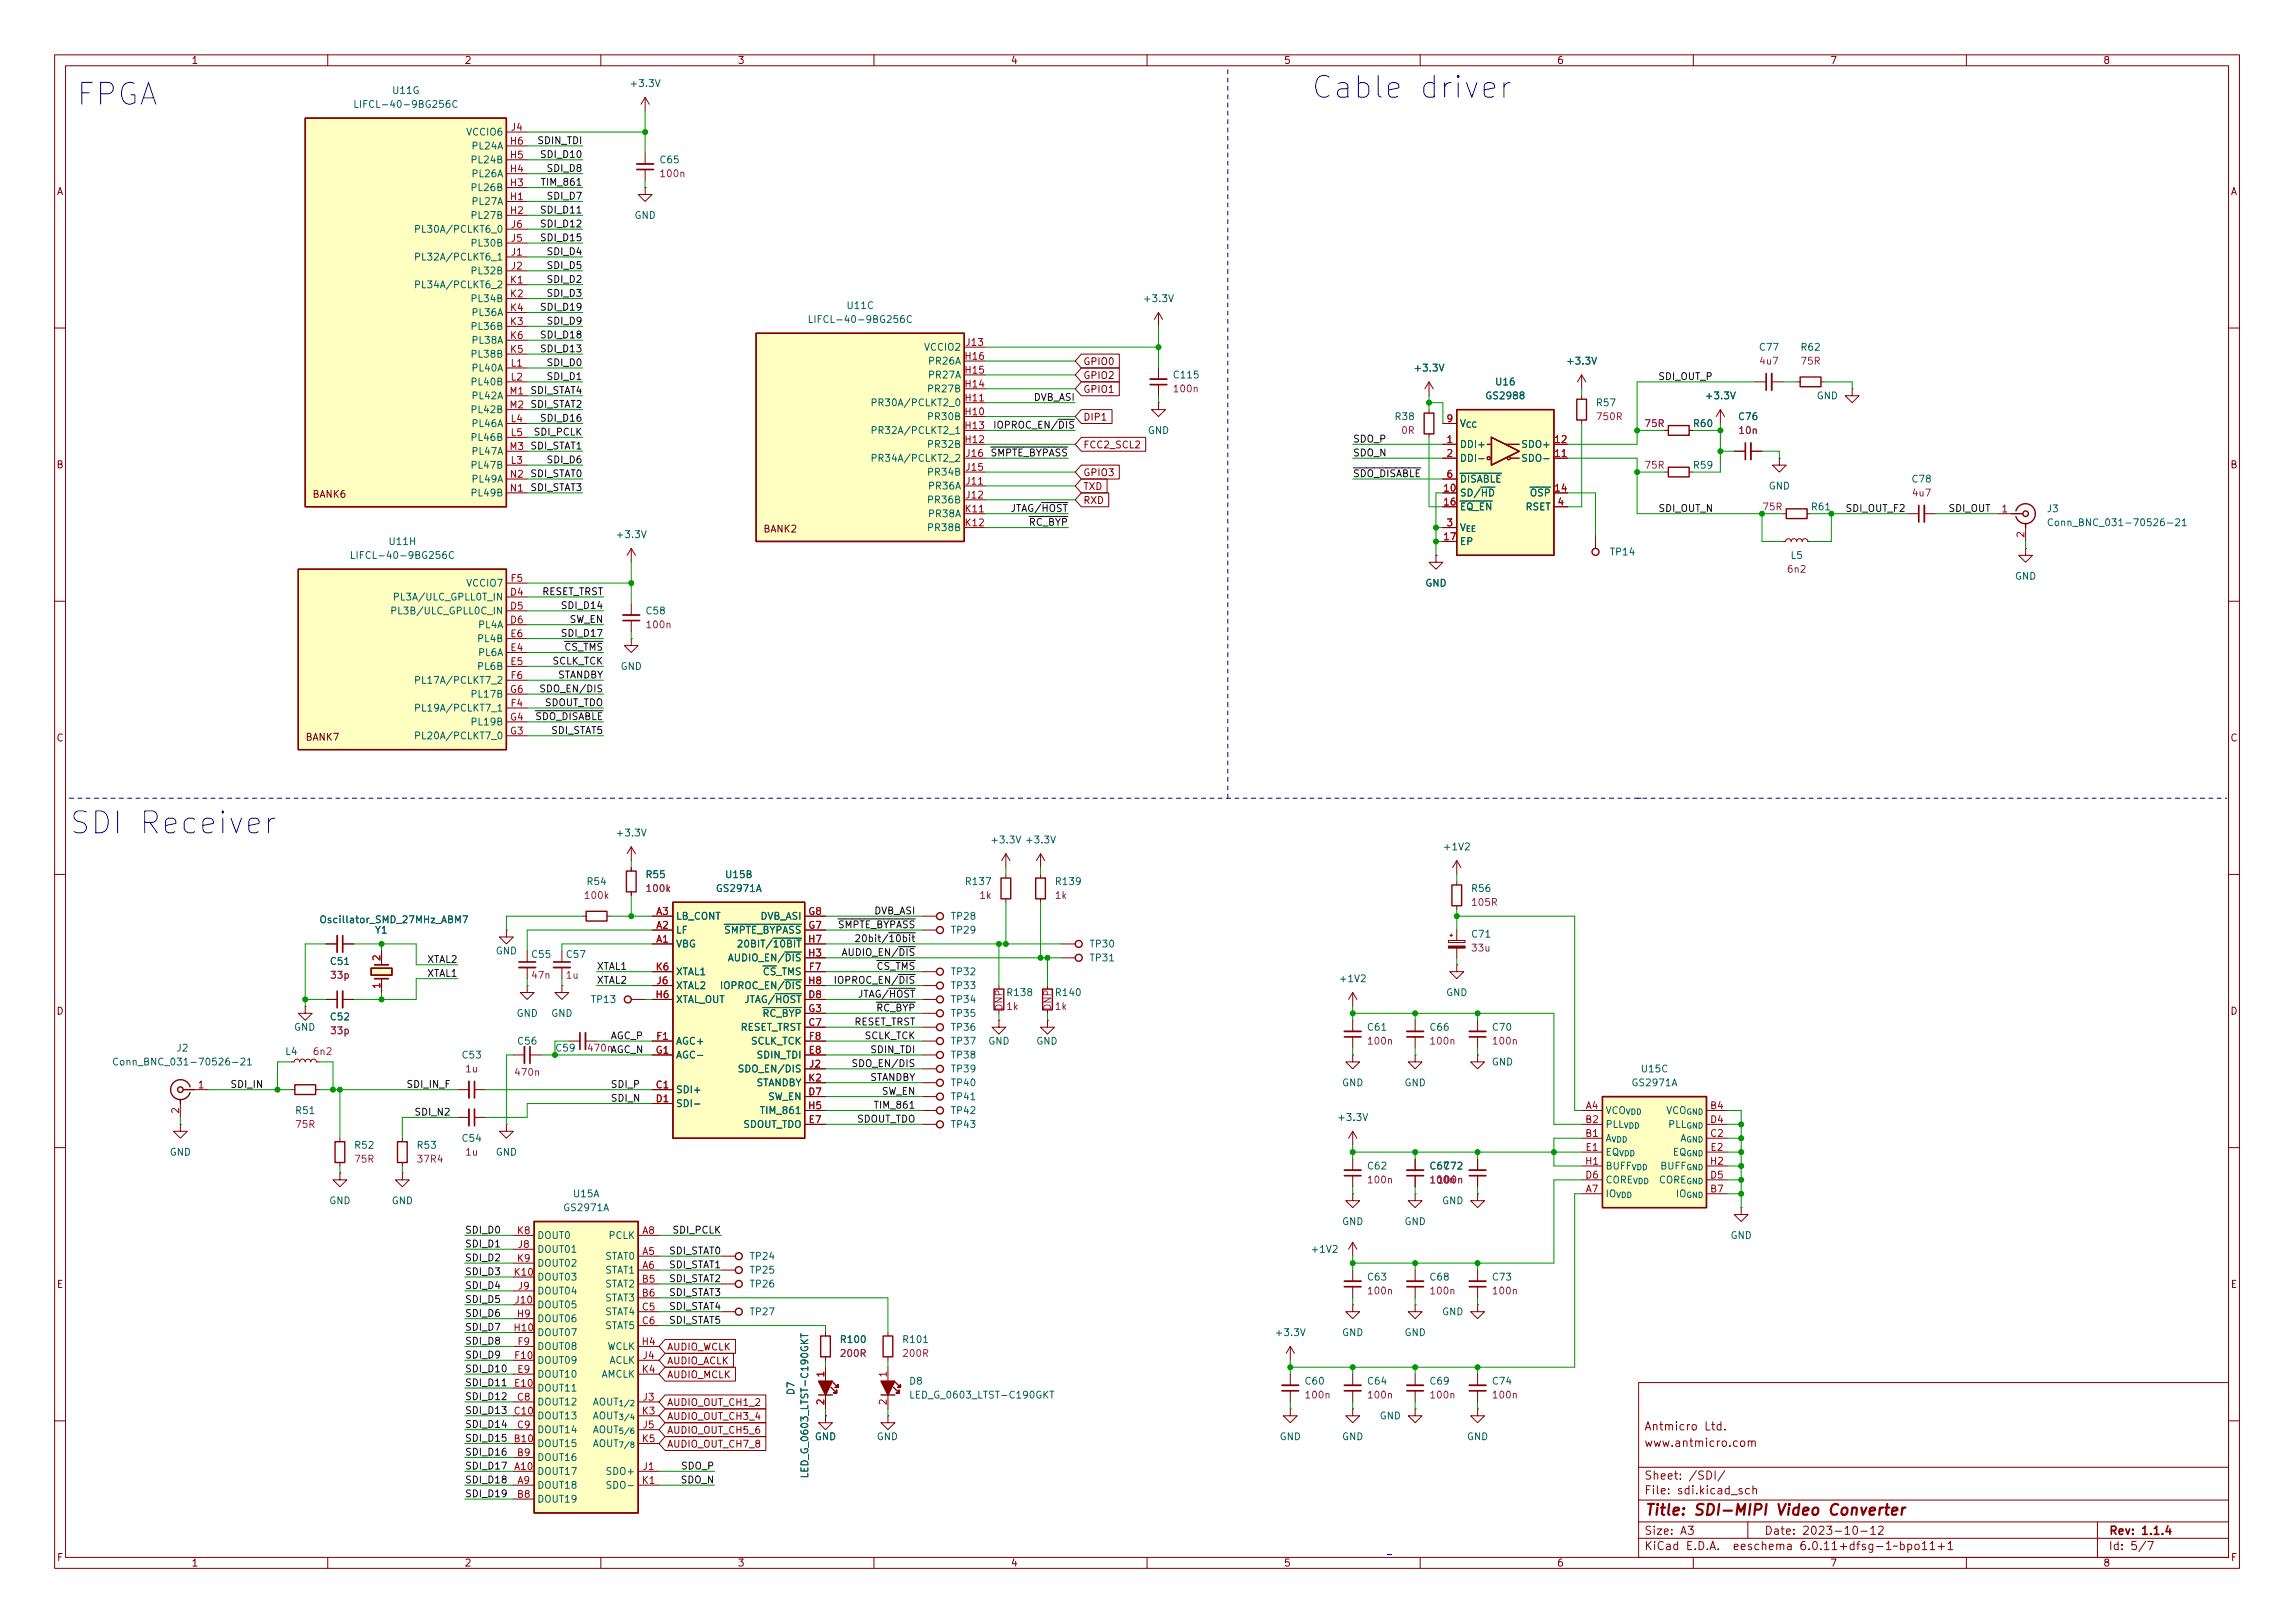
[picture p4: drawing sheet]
<svg xmlns="http://www.w3.org/2000/svg" width="420mm" height="297mm" viewBox="0 0 420 297" stroke-linecap="round" stroke-linejoin="round" font-family="sans-serif">
<defs><g id="words">
<g font-size="5.6" fill="#0000c2">
<text x="240" y="18">Cable</text>
<text x="260" y="18">driver</text>
<text x="14" y="19.3">FPGA</text>
<text x="12.7" y="152.6">SDI Receiver</text>
</g>
<g font-size="2.8" fill="#840000">
<text x="301" y="277.9">Title:</text>
<text x="310.2" y="277.9">SDI-MIPI</text>
<text x="325.7" y="277.9">Video</text>
<text x="335.6" y="277.9">Converter</text>
</g>
<g font-size="2.1" fill="#840000">
<text x="301" y="262.2">Antmicro</text>
<text x="312.1" y="262.2">Ltd.</text>
<text x="301" y="265.2">www.antmicro.com</text>
<text x="301" y="273.9">File:</text>
<text x="301" y="271.2">Sheet:</text>
<text x="307.4" y="273.9">sdi.kicad_sch</text>
<text x="309.2" y="271.2">/SDI/</text>
<text x="301" y="281.3">Size:</text>
<text x="307.6" y="281.3">A3</text>
<text x="323" y="281.3">Date:</text>
<text x="330" y="281.3">2023-10-12</text>
<text x="386" y="281.3">Rev:</text>
<text x="392.1" y="281.3">1.1.4</text>
<text x="301" y="284.1">KiCad</text>
<text x="308.7" y="284.1">E.D.A.</text>
<text x="317.6" y="284.1">eeschema</text>
<text x="330" y="284.1">6.0.11+dfsg-1~bpo11+1</text>
<text x="386" y="284.1">Id:</text>
<text x="390.1" y="284.1">5/7</text>
</g>
<g font-size="1.8" fill="#840000">
<text x="35" y="12.1">1</text>
<text x="85" y="12.1">2</text>
<text x="135" y="12.1">3</text>
<text x="185" y="12.1">4</text>
<text x="235" y="12.1">5</text>
<text x="285" y="12.1">6</text>
<text x="335" y="12.1">7</text>
<text x="385" y="12.1">8</text>
<text x="10.4" y="36.1">A</text>
<text x="408.4" y="36.1">A</text>
<text x="198.3" y="69.7">GPIO2</text>
<text x="198.3" y="67.2">GPIO0</text>
<text x="198.3" y="77.3">DIP1</text>
<text x="198.3" y="72.3">GPIO1</text>
<text x="198.3" y="82.4">FCC2_SCL2</text>
<text x="10.3" y="86.1">B</text>
<text x="198.3" y="87.5">GPIO3</text>
<text x="408.3" y="86.1">B</text>
<text x="57.1" y="91.5">BANK6</text>
<text x="198.3" y="90">TXD</text>
<text x="198.3" y="92.6">RXD</text>
<text x="139.7" y="97.8">BANK2</text>
<text x="10.3" y="136.1">C</text>
<text x="55.9" y="135.9">BANK7</text>
<text x="408.3" y="136.1">C</text>
<text x="10.3" y="186.1">D</text>
<text x="408.3" y="186.1">D</text>
<text x="10.3" y="236.1">E</text>
<text x="408.3" y="236.1">E</text>
<text x="122.1" y="247.5">AUDIO_WCLK</text>
<text x="122.1" y="250.1">AUDIO_ACLK</text>
<text x="122.1" y="257.7">AUDIO_OUT_CH1_2</text>
<text x="122.1" y="252.6">AUDIO_MCLK</text>
<text x="122.1" y="260.2">AUDIO_OUT_CH3_4</text>
<text x="122.1" y="262.8">AUDIO_OUT_CH5_6</text>
<text x="122.1" y="265.3">AUDIO_OUT_CH7_8</text>
<text x="10.4" y="286.1">F</text>
<text x="35" y="287.1">1</text>
<text x="85" y="287.1">2</text>
<text x="135" y="287.1">3</text>
<text x="185" y="287.1">4</text>
<text x="235" y="287.1">5</text>
<text x="285" y="287.1">6</text>
<text x="335" y="287.1">7</text>
<text x="385" y="287.1">8</text>
<text x="408.4" y="286.1">F</text>
</g>
<g font-size="1.8" fill="#006464">
<text x="71.7" y="17.6">U11G</text>
<text x="115.2" y="16.3">+3.3V</text>
<text x="64.6" y="20.1">LIFCL-40-9BG256C</text>
<text x="85.3" y="25.2">VCCIO6</text>
<text x="86.2" y="27.7">PL24A</text>
<text x="86.1" y="35.3">PL26B</text>
<text x="86.1" y="30.3">PL24B</text>
<text x="86.2" y="32.8">PL26A</text>
<text x="120.6" y="30.3">C65</text>
<text x="86.1" y="40.4">PL27B</text>
<text x="86.2" y="37.9">PL27A</text>
<text x="116.1" y="40.4">GND</text>
<text x="75.7" y="43">PL30A/PCLKT6_0</text>
<text x="86.1" y="45.5">PL30B</text>
<text x="75.7" y="48">PL32A/PCLKT6_1</text>
<text x="75.7" y="53.1">PL34A/PCLKT6_2</text>
<text x="86.1" y="50.6">PL32B</text>
<text x="86.1" y="55.7">PL34B</text>
<text x="86.2" y="58.2">PL36A</text>
<text x="147.8" y="59.5">LIFCL-40-9BG256C</text>
<text x="154.9" y="56.9">U11C</text>
<text x="209.2" y="55.7">+3.3V</text>
<text x="86.1" y="60.7">PL36B</text>
<text x="86.1" y="65.8">PL38B</text>
<text x="86.2" y="63.3">PL38A</text>
<text x="169.1" y="64.6">VCCIO2</text>
<text x="321.9" y="64.6">C77</text>
<text x="329.5" y="64.6">R62</text>
<text x="86.1" y="70.9">PL40B</text>
<text x="86.2" y="68.4">PL40A</text>
<text x="169.8" y="69.6">PR27A</text>
<text x="169.8" y="67.1">PR26A</text>
<text x="214.6" y="69.6">C115</text>
<text x="258.7" y="68.4">+3.3V</text>
<text x="273.6" y="70.9">U16</text>
<text x="286.6" y="67.1">+3.3V</text>
<text x="86.1" y="76">PL42B</text>
<text x="86.2" y="73.4">PL42A</text>
<text x="159.3" y="74.7">PR30A/PCLKT2_0</text>
<text x="169.6" y="77.3">PR30B</text>
<text x="169.6" y="72.2">PR27B</text>
<text x="255.2" y="77.3">R38</text>
<text x="271.9" y="73.4">GS2988</text>
<text x="292.1" y="74.7">R57</text>
<text x="312" y="73.4">+3.3V</text>
<text x="318.1" y="77.3">C76</text>
<text x="332.5" y="73.4">GND</text>
<text x="86.1" y="81.1">PL46B</text>
<text x="86.2" y="78.5">PL46A</text>
<text x="86.2" y="83.6">PL47A</text>
<text x="159.3" y="79.8">PR32A/PCLKT2_1</text>
<text x="169.6" y="82.3">PR32B</text>
<text x="210.1" y="79.8">GND</text>
<text x="267.2" y="82.3">DDI+</text>
<text x="267.2" y="78.5">V_{CC}</text>
<text x="278.4" y="82.3">SDO+</text>
<text x="309.9" y="78.5">R60</text>
<text x="86.1" y="86.1">PL47B</text>
<text x="86.2" y="88.7">PL49A</text>
<text x="159.3" y="84.9">PR34A/PCLKT2_2</text>
<text x="169.6" y="87.4">PR34B</text>
<text x="169.8" y="90">PR36A</text>
<text x="267.2" y="84.9">DDI-</text>
<text x="267.2" y="88.7">~{DISABLE}</text>
<text x="278.4" y="84.9">SDO-</text>
<text x="309.9" y="86.1">R59</text>
<text x="323.7" y="90">GND</text>
<text x="349.9" y="88.7">C78</text>
<text x="86.1" y="91.2">PL49B</text>
<text x="169.6" y="92.5">PR36B</text>
<text x="169.8" y="95">PR38A</text>
<text x="267.2" y="91.2">SD/~{HD}</text>
<text x="267.2" y="93.8">~{EQ_EN}</text>
<text x="279.2" y="93.8">RSET</text>
<text x="280" y="91.2">~{OSP}</text>
<text x="331.5" y="93.8">R61</text>
<text x="374.6" y="94.1">J3</text>
<text x="71" y="100.1">U11H</text>
<text x="112.7" y="98.8">+3.3V</text>
<text x="169.6" y="97.6">PR38B</text>
<text x="267.2" y="100.1">EP</text>
<text x="267.2" y="97.6">V_{EE}</text>
<text x="374.6" y="96.7">Conn_BNC_031-70526-21</text>
<text x="64" y="102.7">LIFCL-40-9BG256C</text>
<text x="85.3" y="107.7">VCCIO7</text>
<text x="260.9" y="107.7">GND</text>
<text x="294.6" y="102">TP14</text>
<text x="327.7" y="102.7">L5</text>
<text x="368.8" y="106.5">GND</text>
<text x="71.4" y="112.8">PL3B/ULC_GPLL0C_IN</text>
<text x="71.9" y="110.3">PL3A/ULC_GPLL0T_IN</text>
<text x="118.1" y="112.8">C58</text>
<text x="87.3" y="117.9">PL4B</text>
<text x="87.5" y="115.4">PL4A</text>
<text x="75.7" y="125.5">PL17A/PCLKT7_2</text>
<text x="87.3" y="123">PL6B</text>
<text x="87.5" y="120.4">PL6A</text>
<text x="113.6" y="123">GND</text>
<text x="75.7" y="130.6">PL19A/PCLKT7_1</text>
<text x="86.1" y="128.1">PL17B</text>
<text x="75.7" y="135.7">PL20A/PCLKT7_0</text>
<text x="86.1" y="133.1">PL19B</text>
<text x="112.7" y="153.5">+3.3V</text>
<text x="181.2" y="154.7">+3.3V</text>
<text x="187.6" y="154.7">+3.3V</text>
<text x="264.1" y="156">+1V2</text>
<text x="118.1" y="161.1">R55</text>
<text x="132.7" y="161.1">U15B</text>
<text x="107.3" y="162.3">R54</text>
<text x="131" y="163.6">GS2971A</text>
<text x="176.6" y="162.3">R137</text>
<text x="193" y="162.3">R139</text>
<text x="269.2" y="163.6">R56</text>
<text x="58.4" y="169.3">Oscillator_SMD_27MHz_ABM7</text>
<text x="68.6" y="171.2">Y1</text>
<text x="123.7" y="173.8">VBG</text>
<text x="123.7" y="171.2">LF</text>
<text x="123.7" y="168.7">LB_CONT</text>
<text x="132.5" y="171.2">~{SMPTE_BYPASS}</text>
<text x="134.8" y="173.8">20BIT/~{10BIT}</text>
<text x="139.2" y="168.7">DVB_ASI</text>
<text x="174" y="168.7">TP28</text>
<text x="174" y="171.2">TP29</text>
<text x="199.4" y="173.8">TP30</text>
<text x="269.2" y="172">C71</text>
<text x="60.3" y="177">C51</text>
<text x="90.7" y="175">GND</text>
<text x="97.2" y="175.7">C55</text>
<text x="103.5" y="175.7">C57</text>
<text x="123.7" y="178.9">XTAL1</text>
<text x="133.2" y="176.3">AUDIO_EN/~{DIS}</text>
<text x="139.6" y="178.9">~{CS}_TMS</text>
<text x="174" y="178.9">TP32</text>
<text x="199.4" y="176.3">TP31</text>
<text x="108.1" y="183.9">TP13</text>
<text x="123.7" y="183.9">XTAL_OUT</text>
<text x="123.7" y="181.4">XTAL2</text>
<text x="131.7" y="181.4">IOPROC_EN/~{DIS}</text>
<text x="136.2" y="183.9">JTAG/~{HOST}</text>
<text x="174" y="181.4">TP33</text>
<text x="174" y="183.9">TP34</text>
<text x="184.1" y="182.7">R138</text>
<text x="193" y="182.7">R140</text>
<text x="245" y="180.1">+1V2</text>
<text x="264.7" y="182.7">GND</text>
<text x="53.8" y="189">GND</text>
<text x="60.3" y="187.1">C52</text>
<text x="94.5" y="186.5">GND</text>
<text x="94.6" y="191.6">C56</text>
<text x="100.9" y="186.5">GND</text>
<text x="123.7" y="191.6">AGC+</text>
<text x="135.5" y="189">RESET_TRST</text>
<text x="137.4" y="191.6">SCLK_TCK</text>
<text x="139.5" y="186.5">~{RC_BYP}</text>
<text x="174" y="189">TP36</text>
<text x="174" y="186.5">TP35</text>
<text x="174" y="191.6">TP37</text>
<text x="180.9" y="191.6">GND</text>
<text x="189.7" y="191.6">GND</text>
<text x="250.2" y="189">C61</text>
<text x="261.6" y="189">C66</text>
<text x="273" y="189">C70</text>
<text x="20.4" y="195.4">Conn_BNC_031-70526-21</text>
<text x="32.2" y="192.8">J2</text>
<text x="52.1" y="193.5">L4</text>
<text x="84.4" y="194.1">C53</text>
<text x="101.6" y="192.8">C59</text>
<text x="123.7" y="194.1">AGC-</text>
<text x="135" y="196.6">SDO_EN/DIS</text>
<text x="138.4" y="194.1">SDIN_TDI</text>
<text x="174" y="194.1">TP38</text>
<text x="174" y="196.6">TP39</text>
<text x="273" y="195.4">GND</text>
<text x="300.3" y="196.6">U15C</text>
<text x="123.7" y="200.4">SDI+</text>
<text x="123.7" y="203">SDI-</text>
<text x="138.4" y="199.2">STANDBY</text>
<text x="140.6" y="201.7">SW_EN</text>
<text x="174" y="199.2">TP40</text>
<text x="174" y="201.7">TP41</text>
<text x="245.6" y="199.2">GND</text>
<text x="257.1" y="199.2">GND</text>
<text x="298.6" y="199.2">GS2971A</text>
<text x="54" y="204.3">R51</text>
<text x="84.4" y="209.3">C54</text>
<text x="136" y="206.8">SDOUT_TDO</text>
<text x="139" y="204.3">TIM_861</text>
<text x="174" y="204.3">TP42</text>
<text x="174" y="206.8">TP43</text>
<text x="244.7" y="205.5">+3.3V</text>
<text x="293.9" y="204.3">VCO_{VDD}</text>
<text x="293.9" y="209.3">A_{VDD}</text>
<text x="293.9" y="206.8">PLL_{VDD}</text>
<text x="305" y="204.3">VCO_{GND}</text>
<text x="305.3" y="206.8">PLL_{GND}</text>
<text x="307.6" y="209.3">A_{GND}</text>
<text x="31" y="211.9">GND</text>
<text x="64.8" y="210.6">R52</text>
<text x="76.2" y="210.6">R53</text>
<text x="90.7" y="211.9">GND</text>
<text x="250.2" y="214.4">C62</text>
<text x="261.6" y="214.4">C67C72</text>
<text x="293.9" y="211.9">EQ_{VDD}</text>
<text x="293.9" y="214.4">BUFF_{VDD}BUFF_{GND}</text>
<text x="306.2" y="211.9">EQ_{GND}</text>
<text x="60.2" y="220.8">GND</text>
<text x="71.6" y="220.8">GND</text>
<text x="104.8" y="219.5">U15A</text>
<text x="263.9" y="220.8">GND</text>
<text x="293.9" y="219.5">IO_{VDD}</text>
<text x="293.9" y="217">CORE_{VDD}</text>
<text x="303.6" y="217">CORE_{GND}</text>
<text x="306.7" y="219.5">IO_{GND}</text>
<text x="98.3" y="227.1">DOUT0</text>
<text x="103" y="222">GS2971A</text>
<text x="111.3" y="227.1">PCLK</text>
<text x="245.6" y="224.6">GND</text>
<text x="257.1" y="224.6">GND</text>
<text x="316.8" y="227.1">GND</text>
<text x="98.3" y="229.7">DOUT01</text>
<text x="98.3" y="232.2">DOUT02</text>
<text x="110.7" y="230.9">STAT0</text>
<text x="110.7" y="233.5">STAT1</text>
<text x="137.2" y="230.9">TP24</text>
<text x="137.2" y="233.5">TP25</text>
<text x="239.9" y="229.7">+1V2</text>
<text x="98.3" y="239.8">DOUT05</text>
<text x="98.3" y="237.3">DOUT04</text>
<text x="98.3" y="234.7">DOUT03</text>
<text x="110.7" y="236">STAT2</text>
<text x="110.7" y="238.5">STAT3</text>
<text x="137.2" y="236">TP26</text>
<text x="250.2" y="234.7">C63</text>
<text x="261.6" y="234.7">C68</text>
<text x="273" y="234.7">C73</text>
<text x="98.3" y="244.9">DOUT07</text>
<text x="98.3" y="242.4">DOUT06</text>
<text x="110.7" y="241.1">STAT4</text>
<text x="110.7" y="243.6">STAT5</text>
<text x="137.2" y="241.1">TP27</text>
<text x="233.3" y="244.9">+3.3V</text>
<text x="245.6" y="244.9">GND</text>
<text x="257.1" y="244.9">GND</text>
<text x="263.9" y="241.1">GND</text>
<text x="98.3" y="250">DOUT09</text>
<text x="98.3" y="247.4">DOUT08</text>
<text x="111.2" y="247.4">WCLK</text>
<text x="111.5" y="250">ACLK</text>
<text x="153.7" y="246.2">R100</text>
<text x="165.1" y="246.2">R101</text>
<text x="98.3" y="257.6">DOUT12</text>
<text x="98.3" y="255.1">DOUT11</text>
<text x="98.3" y="252.5">DOUT10</text>
<text x="108.5" y="257.6">AOUT_{1/2}</text>
<text x="110.1" y="252.5">AMCLK</text>
<text x="145.8" y="255.4" transform="rotate(-90 145.8 255.4)">D7</text>
<text x="166.4" y="253.8">D8</text>
<text x="166.4" y="256.3">LED_G_0603_LTST-C190GKT</text>
<text x="238.8" y="253.8">C60</text>
<text x="250.2" y="253.8">C64</text>
<text x="261.6" y="253.8">C69</text>
<text x="273" y="253.8">C74</text>
<text x="98.3" y="260.1">DOUT13</text>
<text x="98.3" y="262.7">DOUT14</text>
<text x="108.5" y="262.7">AOUT_{5/6}</text>
<text x="108.5" y="260.1">AOUT_{3/4}</text>
<text x="149.1" y="263.9">GND</text>
<text x="160.4" y="263.9">GND</text>
<text x="234.2" y="263.9">GND</text>
<text x="245.6" y="263.9">GND</text>
<text x="252.5" y="260.1">GND</text>
<text x="268.5" y="263.9">GND</text>
<text x="98.3" y="265.2">DOUT15</text>
<text x="98.3" y="267.8">DOUT16</text>
<text x="108.5" y="265.2">AOUT_{7/8}</text>
<text x="98.3" y="270.3">DOUT17</text>
<text x="98.3" y="272.8">DOUT18</text>
<text x="98.3" y="275.4">DOUT19</text>
<text x="110.8" y="270.3">SDO+</text>
<text x="110.8" y="272.8">SDO-</text>
<text x="148.3" y="270.6" transform="rotate(-90 148.3 270.6)">LED_G_0603_LTST-C190GKT</text>
</g>
<g font-size="1.8" fill="#a90000">
<text x="93.5" y="23.9">J4</text>
<text x="93.3" y="29">H5</text>
<text x="93.3" y="26.5">H6</text>
<text x="93.3" y="34.1">H3</text>
<text x="93.3" y="31.5">H4</text>
<text x="93.3" y="36.6">H1</text>
<text x="93.3" y="39.2">H2</text>
<text x="93.5" y="41.7">J6</text>
<text x="93.5" y="46.8">J1</text>
<text x="93.5" y="44.2">J5</text>
<text x="93.3" y="51.9">K1</text>
<text x="93.5" y="49.3">J2</text>
<text x="93.3" y="54.4">K2</text>
<text x="93.3" y="59.5">K3</text>
<text x="93.3" y="56.9">K4</text>
<text x="93.3" y="64.6">K5</text>
<text x="93.3" y="62">K6</text>
<text x="176.5" y="65.8">H16</text>
<text x="176.7" y="63.3">J13</text>
<text x="93.4" y="67.1">L1</text>
<text x="93.4" y="69.6">L2</text>
<text x="176.5" y="70.9">H14</text>
<text x="176.5" y="68.4">H15</text>
<text x="93.2" y="72.2">M1</text>
<text x="93.2" y="74.7">M2</text>
<text x="93.4" y="77.3">L4</text>
<text x="176.5" y="76">H10</text>
<text x="176.5" y="73.4">H11</text>
<text x="264.7" y="77.3">9</text>
<text x="93.2" y="82.3">M3</text>
<text x="93.4" y="79.8">L5</text>
<text x="176.5" y="81.1">H12</text>
<text x="176.5" y="78.5">H13</text>
<text x="176.7" y="83.6">J16</text>
<text x="264.7" y="81.1">1</text>
<text x="264.7" y="83.6">2</text>
<text x="284.5" y="83.6">11</text>
<text x="284.5" y="81.1">12</text>
<text x="93.3" y="90">N1</text>
<text x="93.3" y="87.4">N2</text>
<text x="93.4" y="84.9">L3</text>
<text x="176.7" y="88.7">J11</text>
<text x="176.7" y="86.1">J15</text>
<text x="264.1" y="90">10</text>
<text x="264.7" y="87.4">6</text>
<text x="284.5" y="90">14</text>
<text x="176.5" y="93.8">K11</text>
<text x="176.7" y="91.2">J12</text>
<text x="264.1" y="92.5">16</text>
<text x="285.1" y="92.5">4</text>
<text x="366.3" y="93.8">1</text>
<text x="176.5" y="96.3">K12</text>
<text x="264.1" y="98.8">17</text>
<text x="264.7" y="96.3">3</text>
<text x="370.6" y="98.5" transform="rotate(-90 370.6 98.5)">2</text>
<text x="93.4" y="106.5">F5</text>
<text x="93.3" y="109">D4</text>
<text x="93.3" y="111.5">D5</text>
<text x="93.3" y="114.1">D6</text>
<text x="93.4" y="119.2">E4</text>
<text x="93.4" y="116.6">E6</text>
<text x="93.4" y="121.7">E5</text>
<text x="93.4" y="124.2">F6</text>
<text x="93.3" y="131.9">G4</text>
<text x="93.3" y="126.8">G6</text>
<text x="93.4" y="129.3">F4</text>
<text x="93.3" y="134.4">G3</text>
<text x="120.1" y="167.4">A3</text>
<text x="147.9" y="167.4">G8</text>
<text x="120.1" y="172.5">A1</text>
<text x="120.1" y="170">A2</text>
<text x="147.9" y="172.5">H7</text>
<text x="147.9" y="170">G7</text>
<text x="69.6" y="176" transform="rotate(-90 69.6 176)">2</text>
<text x="120" y="177.6">K6</text>
<text x="147.9" y="175">H3</text>
<text x="148" y="177.6">F7</text>
<text x="69.6" y="181.1" transform="rotate(-90 69.6 181.1)">1</text>
<text x="119.9" y="182.7">H6</text>
<text x="120.1" y="180.1">J6</text>
<text x="147.9" y="180.1">H8</text>
<text x="147.9" y="182.7">D8</text>
<text x="147.9" y="185.2">G3</text>
<text x="120.1" y="190.3">F1</text>
<text x="147.9" y="187.7">C7</text>
<text x="148" y="190.3">F8</text>
<text x="120" y="192.8">G1</text>
<text x="147.9" y="197.9">K2</text>
<text x="148" y="192.8">E8</text>
<text x="148.1" y="195.4">J2</text>
<text x="32.8" y="203.9" transform="rotate(-90 32.8 203.9)">2</text>
<text x="36.1" y="199.2">1</text>
<text x="120" y="199.2">C1</text>
<text x="120" y="201.7">D1</text>
<text x="147.9" y="203">H5</text>
<text x="147.9" y="200.4">D7</text>
<text x="290.2" y="203">A4</text>
<text x="313" y="203">B4</text>
<text x="148" y="205.5">E7</text>
<text x="290.1" y="208.1">B1</text>
<text x="290.1" y="205.5">B2</text>
<text x="313" y="208.1">C2</text>
<text x="313" y="205.5">D4</text>
<text x="290.1" y="213.1">H1</text>
<text x="290.1" y="215.7">D6</text>
<text x="290.2" y="210.6">E1</text>
<text x="313" y="213.1">H2</text>
<text x="313" y="215.7">D5</text>
<text x="313.1" y="210.6">E2</text>
<text x="290.2" y="218.2">A7</text>
<text x="313" y="218.2">B7</text>
<text x="94.6" y="225.8">K8</text>
<text x="117.5" y="225.8">A8</text>
<text x="94" y="233.5">K10</text>
<text x="94.6" y="230.9">K9</text>
<text x="94.7" y="228.4">J8</text>
<text x="117.5" y="229.7">A5</text>
<text x="117.5" y="232.2">A6</text>
<text x="94.1" y="238.5">J10</text>
<text x="94.7" y="236">J9</text>
<text x="117.4" y="234.7">B5</text>
<text x="117.4" y="237.3">B6</text>
<text x="117.4" y="239.8">C5</text>
<text x="93.9" y="243.6">H10</text>
<text x="94.5" y="241.1">H9</text>
<text x="117.4" y="242.4">C6</text>
<text x="94.1" y="248.7">F10</text>
<text x="94.6" y="251.2">E9</text>
<text x="94.7" y="246.2">F9</text>
<text x="117.4" y="246.2">H4</text>
<text x="117.4" y="251.2">K4</text>
<text x="117.6" y="248.7">J4</text>
<text x="94" y="253.8">E10</text>
<text x="94.6" y="256.3">C8</text>
<text x="117.6" y="256.3">J3</text>
<text x="150.9" y="257.3" transform="rotate(-90 150.9 257.3)">2</text>
<text x="150.9" y="252.2" transform="rotate(-90 150.9 252.2)">1</text>
<text x="162.3" y="257.3" transform="rotate(-90 162.3 257.3)">2</text>
<text x="162.3" y="252.2" transform="rotate(-90 162.3 252.2)">1</text>
<text x="94" y="263.9">B10</text>
<text x="94" y="258.9">C10</text>
<text x="94.6" y="261.4">C9</text>
<text x="117.4" y="258.9">K3</text>
<text x="117.4" y="263.9">K5</text>
<text x="117.6" y="261.4">J5</text>
<text x="94.1" y="269">A10</text>
<text x="94.6" y="266.5">B9</text>
<text x="117.6" y="269">J1</text>
<text x="94.6" y="274.1">B8</text>
<text x="94.7" y="271.6">A9</text>
<text x="117.4" y="271.6">K1</text>
</g>
<g font-size="1.8" fill="#0f0f0f">
<text x="98.3" y="26.4">SDIN_TDI</text>
<text x="98.8" y="28.9">SDI_D10</text>
<text x="98.9" y="34">TIM_861</text>
<text x="100" y="31.4">SDI_D8</text>
<text x="98.8" y="39.1">SDI_D11</text>
<text x="98.8" y="41.6">SDI_D12</text>
<text x="100" y="36.5">SDI_D7</text>
<text x="98.8" y="44.1">SDI_D15</text>
<text x="100" y="46.7">SDI_D4</text>
<text x="100" y="51.8">SDI_D2</text>
<text x="100" y="49.2">SDI_D5</text>
<text x="98.8" y="56.8">SDI_D19</text>
<text x="100" y="59.4">SDI_D9</text>
<text x="100" y="54.3">SDI_D3</text>
<text x="98.8" y="64.5">SDI_D13</text>
<text x="98.8" y="61.9">SDI_D18</text>
<text x="100" y="67">SDI_D0</text>
<text x="100" y="69.5">SDI_D1</text>
<text x="303.5" y="69.5">SDI_OUT_P</text>
<text x="97" y="72.1">SDI_STAT4</text>
<text x="97" y="74.6">SDI_STAT2</text>
<text x="98.8" y="77.2">SDI_D16</text>
<text x="189.2" y="73.3">DVB_ASI</text>
<text x="97" y="82.2">SDI_STAT1</text>
<text x="97.6" y="79.7">SDI_PCLK</text>
<text x="181.3" y="83.5">~{SMPTE_BYPASS}</text>
<text x="181.8" y="78.4">IOPROC_EN/~{DIS}</text>
<text x="247.6" y="81">SDO_P</text>
<text x="247.6" y="83.5">SDO_N</text>
<text x="97" y="87.3">SDI_STAT0</text>
<text x="97" y="89.9">SDI_STAT3</text>
<text x="100" y="84.8">SDI_D6</text>
<text x="247.6" y="87.3">~{SDO_DISABLE}</text>
<text x="185" y="93.7">JTAG/~{HOST}</text>
<text x="303.6" y="93.7">SDI_OUT_N</text>
<text x="337.8" y="93.7">SDI_OUT_F2</text>
<text x="356.7" y="93.7">SDI_OUT</text>
<text x="188.3" y="96.2">~{RC_BYP}</text>
<text x="99.2" y="108.9">RESET_TRST</text>
<text x="102.6" y="111.4">SDI_D14</text>
<text x="104.2" y="114">SW_EN</text>
<text x="102.6" y="116.5">SDI_D17</text>
<text x="103.3" y="119.1">~{CS_TMS}</text>
<text x="101.1" y="121.6">SCLK_TCK</text>
<text x="102.1" y="124.1">STANDBY</text>
<text x="97.9" y="131.8">~{SDO_DISABLE}</text>
<text x="98.7" y="126.7">SDO_EN/DIS</text>
<text x="99.7" y="129.2">SDOUT_TDO</text>
<text x="100.8" y="134.3">SDI_STAT5</text>
<text x="160" y="167.3">DVB_ASI</text>
<text x="153.3" y="169.9">~{SMPTE_BYPASS}</text>
<text x="156.4" y="172.4">20bit/~{10bit}</text>
<text x="78.2" y="178.8">XTAL1</text>
<text x="78.2" y="176.2">XTAL2</text>
<text x="109.2" y="177.5">XTAL1</text>
<text x="154" y="174.9">AUDIO_EN/~{DIS}</text>
<text x="160.4" y="177.5">~{CS_TMS}</text>
<text x="109.2" y="180">XTAL2</text>
<text x="152.6" y="180">IOPROC_EN/~{DIS}</text>
<text x="157" y="182.6">JTAG/~{HOST}</text>
<text x="160.4" y="185.1">~{RC_BYP}</text>
<text x="111.8" y="190.2">AGC_P</text>
<text x="156.4" y="187.6">RESET_TRST</text>
<text x="158.2" y="190.2">SCLK_TCK</text>
<text x="107.4" y="192.8">470n AGC_N</text>
<text x="155.8" y="195.3">SDO_EN/DIS</text>
<text x="159.3" y="197.8">STANDBY</text>
<text x="159.3" y="192.7">SDIN_TDI</text>
<text x="42.1" y="199.1">SDI_IN</text>
<text x="74.4" y="199.1">SDI_IN_F</text>
<text x="111.8" y="201.6">SDI_N</text>
<text x="111.8" y="199.1">SDI_P</text>
<text x="159.9" y="202.9">TIM_861</text>
<text x="161.4" y="200.3">SW_EN</text>
<text x="75.8" y="204.2">SDI_N2</text>
<text x="156.8" y="205.4">SDOUT_TDO</text>
<text x="85.1" y="225.7">SDI_D0</text>
<text x="123" y="225.7">SDI_PCLK</text>
<text x="85.1" y="228.3">SDI_D1</text>
<text x="85.1" y="233.4">SDI_D3</text>
<text x="85.1" y="230.8">SDI_D2</text>
<text x="122.4" y="229.6">SDI_STAT0</text>
<text x="122.4" y="232.1">SDI_STAT1</text>
<text x="85.1" y="238.4">SDI_D5</text>
<text x="85.1" y="235.9">SDI_D4</text>
<text x="122.4" y="237.2">SDI_STAT3</text>
<text x="122.4" y="239.7">SDI_STAT4</text>
<text x="122.4" y="234.6">SDI_STAT2</text>
<text x="85.1" y="243.5">SDI_D7</text>
<text x="85.1" y="241">SDI_D6</text>
<text x="122.4" y="242.3">SDI_STAT5</text>
<text x="85.1" y="246.1">SDI_D8</text>
<text x="85.1" y="248.6">SDI_D9</text>
<text x="85.1" y="251.1">SDI_D10</text>
<text x="85.1" y="256.2">SDI_D12</text>
<text x="85.1" y="253.7">SDI_D11</text>
<text x="85.1" y="261.3">SDI_D14</text>
<text x="85.1" y="263.8">SDI_D15</text>
<text x="85.1" y="258.8">SDI_D13</text>
<text x="85.1" y="268.9">SDI_D17</text>
<text x="85.1" y="266.4">SDI_D16</text>
<text x="124.6" y="268.9">SDO_P</text>
<text x="85.1" y="271.5">SDI_D18</text>
<text x="85.1" y="274">SDI_D19</text>
<text x="124.5" y="271.5">SDO_N</text>
</g>
<g font-size="1.8" fill="#840084">
<text x="120.6" y="32.8">100n</text>
<text x="322" y="67.1">4u7</text>
<text x="329.5" y="67.1">75R</text>
<text x="214.6" y="72.2">100n</text>
<text x="292.1" y="77.3">750R</text>
<text x="256.4" y="79.8">0R</text>
<text x="301" y="78.5">75R</text>
<text x="318.2" y="79.8">10n</text>
<text x="301" y="86.1">75R</text>
<text x="322.6" y="93.8">75R</text>
<text x="349.9" y="91.2">4u7</text>
<text x="327.1" y="105.2">6n2</text>
<text x="118.1" y="115.4">100n</text>
<text x="106.8" y="164.9">100k</text>
<text x="118.1" y="163.6">100k</text>
<text x="179.2" y="164.9">1k</text>
<text x="193" y="164.9">1k</text>
<text x="269.2" y="166.2">105R</text>
<text x="60.4" y="179.5">33p</text>
<text x="97.2" y="179.5">47n</text>
<text x="103.5" y="179.5">1u</text>
<text x="269.2" y="174.5">33u</text>
<text x="183.9" y="185" transform="rotate(-90 183.9 185)">DNP</text>
<text x="184.1" y="185.2">1k</text>
<text x="192.8" y="185" transform="rotate(-90 192.8 185)">DNP</text>
<text x="193" y="185.2">1k</text>
<text x="60.4" y="189.7">33p</text>
<text x="250.2" y="191.6">100n</text>
<text x="261.6" y="191.6">100n</text>
<text x="273" y="191.6">100n</text>
<text x="57.2" y="193.5">6n2</text>
<text x="85.1" y="196.6">1u</text>
<text x="94.1" y="197.3">470n</text>
<text x="54" y="206.8">75R</text>
<text x="64.8" y="213.1">75R</text>
<text x="76.2" y="213.1">37R4</text>
<text x="85.1" y="211.9">1u</text>
<text x="250.2" y="217">100n</text>
<text x="263" y="217">100n</text>
<text x="250.2" y="237.3">100n</text>
<text x="261.6" y="237.3">100n</text>
<text x="273" y="237.3">100n</text>
<text x="153.7" y="248.7">200R</text>
<text x="165.1" y="248.7">200R</text>
<text x="238.8" y="256.3">100n</text>
<text x="250.2" y="256.3">100n</text>
<text x="261.6" y="256.3">100n</text>
<text x="273" y="256.3">100n</text>
</g>
</g></defs>
<g fill="none" stroke="#840000" stroke-width=".18">
<path d="M10 10h400v277h-400zM12 12h396v273h-396zM60 10v2M110 10v2M118.1 17.8l-.8 1.3M118.1 17.8v2.6M118.1 17.8l.8 1.3M160 10v2M210 10v2M260 10v2M310 10v2M360 10v2"/>
<path d="M92.7 36.9h3.8M92.7 39.4h3.8M92.7 34.3h3.8M92.7 31.8h3.8M92.7 29.2h3.8M92.7 26.7h3.8M92.7 24.2h3.8M118.1 34.3v1.3h1.3l-1.3 1.3-1.3-1.3h1.3M118.1 34.3h.1M118.1 28v2M118.1 31v2.1M92.7 47h3.8"/>
<path d="M92.7 49.6h3.8M92.7 44.5h3.8M92.7 41.9h3.8M92.7 52.1h3.8M92.7 54.6h3.8M92.7 59.7h3.8M92.7 57.2h3.8M212.1 57.2v2.5M212.1 57.2l-.8 1.3M212.1 57.2l.8 1.3M10 60h2M92.7 77.5h3.8"/>
<path d="M92.7 69.9h3.8M92.7 64.8h3.8M92.7 62.3h3.8M92.7 67.3h3.8M92.7 72.4h3.8M92.7 75h3.8M176.5 76.2h3.8M176.5 73.7h3.8M176.5 78.8h3.8M176.5 71.2h3.8M176.5 68.6h3.8M176.5 66.1h3.8"/>
<path d="M176.5 63.5h3.8M198 75h5.6v2.5h-5.6l-1.2-1.3zM198 67.3h6.9v2.6h-6.9l-1.2-1.3zM198 69.9h6.9v2.5h-6.9l-1.2-1.2zM198 64.8h6.9v2.5h-6.9l-1.2-1.2zM212.1 73.7v1.3h1.3l-1.3 1.2-1.3-1.2h1.3M212.1 73.7h.1M212.1 67.3v2.1M212.1 70.4v2M261.6 69.9v2.5M261.6 75v.6M261.6 79.4v.6"/>
<path d="M261.6 69.9l-.7 1.3M261.6 69.9l.8 1.3M264.2 77.5h2.5M289.6 68.6l-.8 1.3M289.6 68.6v2.6M289.6 72.4v.7M289.6 76.9v.6M289.6 68.6l.7 1.3M304.8 78.8h.6M309.2 78.8h.7M315 75l-.8 1.2M315 75v2.5"/>
<path d="M315 75l.7 1.2M321.3 69.9h2M324.4 69.9h2M328.9 69.9h.7M333.4 69.9h.6M339.1 71.2v1.2h1.3l-1.3 1.3-1.3-1.3h1.3M339.1 71.2h.1M408 60h2M92.7 90.2h3.8M92.7 87.7h3.8M92.7 82.6h3.8M92.7 85.1h3.8"/>
<path d="M92.7 80h3.8M176.5 81.3h3.8M176.5 83.9h3.8M176.5 96.6h3.8M176.5 94h3.8M176.5 88.9h3.8M176.5 91.5h3.8M176.5 86.4h3.8M198 80h11.8v2.6h-11.8l-1.2-1.3zM198 85.1h6.9v2.6h-6.9l-1.2-1.3zM198 87.7h4.7v2.5h-4.7l-1.2-1.3zM198 90.2h5v2.5h-5l-1.2-1.2z"/>
<path d="M264.2 81.3h2.5M264.2 90.2h2.5M264.2 83.9h2.5M264.2 92.7h2.5M264.2 99.1h2.5M264.2 96.6h2.5M264.2 87.7h2.5M284.5 81.3h2.5M284.5 90.2h2.5M284.5 83.9h2.5M284.5 92.7h2.5M292.1 97.8v2.6"/>
<path d="M304.8 86.4h.6M309.2 86.4h.7M317.5 82.6h2M320.5 82.6h2.1M325.8 83.9v1.2h1.2l-1.2 1.3-1.3-1.3h1.3M325.8 83.9h.1M326.4 99.1h.5l.1-.4 .4-.1 .4 .1 .1 .4 .1-.3 .3-.2 .4 .1 .2 .4 .2-.4 .5-.1 .3 .2v.3l.2-.4 .4-.1 .3 .1 .2 .4h.5M326.4 94h.6M330.8 94h.7M349.2 94h2.1M352.3 94h2M365.8 94h2.5"/>
<path d="M370.8 96.6v2.5M10 110h2M92.7 109.3h3.8M92.7 111.8h3.8M92.7 114.3h3.8M92.7 119.4h3.8M92.7 116.9h3.8M92.7 106.7h3.8M115.6 116.9v1.2h1.2l-1.2 1.3-1.3-1.3h1.3M115.6 116.9h.1M115.6 100.4l-.8 1.2M115.6 100.4v2.5"/>
<path d="M115.6 110.5v2.1M115.6 113.6v2M115.6 100.4l.7 1.2M262.9 101.6v1.3h1.3l-1.3 1.3-1.3-1.3h1.3M262.9 101.6h.1M370.8 100.4v1.2h1.3l-1.3 1.3-1.2-1.3h1.2M370.8 100.4h.1M408 110h2M92.7 122h3.8M92.7 129.6h3.8M92.7 124.5h3.8M92.7 134.7h3.8"/>
<path d="M92.7 132.1h3.8M92.7 127h3.8M115.6 155v2.5M115.6 158.8v.6M115.6 155l-.8 1.2M115.6 155l.7 1.2M184.1 156.2l-.7 1.3M184.1 156.2v2.6M184.1 156.2l.8 1.3M190.5 156.2v2.6M190.5 156.2l-.8 1.3M190.5 156.2l.8 1.3"/>
<path d="M266.7 157.5l-.8 1.3M266.7 157.5v2.6M266.7 157.5l.8 1.3M10 160h2M59.7 172.8h2M62.7 172.8h2.1M69.8 174v2.6M69.8 179.1v2.5M92.7 170.2v1.3h1.3l-1.3 1.3-1.3-1.3h1.3M92.7 170.2h.1M96.5 174v2.1M96.5 177.1v2"/>
<path d="M102.9 174v2.1M102.9 177.1v2M106.7 167.7h.6M111.1 167.7h.7M115.6 163.2v.7M119.4 172.8h3.8M119.4 170.2h3.8M119.4 167.7h3.8M119.4 177.8h3.8M147.3 172.8h3.8M147.3 170.2h3.8M147.3 167.7h3.8"/>
<path d="M147.3 177.8h3.8M147.3 175.3h3.8M168.9 170.2h2.5M168.9 167.7h2.5M168.9 177.8h2.5M184.1 160.1v.6M184.1 164.5v.6M190.5 160.1v.6M190.5 164.5v.6M194.3 172.8h2.5M194.3 175.3h2.5M265.2 172.1h3v.4h-3z"/>
<path d="M265.4 171.2h.5M265.7 170.9v.5M266.7 176.6v1.2h1.3l-1.3 1.3-1.3-1.3h1.3M266.7 176.6h.1M266.7 161.3v.7M266.7 165.8v.6M266.7 170.2v1.9M266.7 173.4v1.9M408 160h2M35.6 199.4h2.5M53.3 194.3h.5l.2-.3 .4-.2 .3 .2 .2 .3 .1-.3 .3-.2 .4 .2 .2 .3 .2-.4h.4l.3 .1 .1 .3 .1-.3 .4-.2 .4 .2 .1 .3h.5M53.3 199.4h.7"/>
<path d="M55.9 184.2v1.3h1.2l-1.2 1.2-1.3-1.2h1.3M55.9 184.2h.1M57.8 199.4h.6M59.7 182.9h2M62.7 182.9h2.1M83.8 199.4h2.1M86.9 199.4h2M94 193.1h2M96.5 180.4v1.2h1.3l-1.3 1.3-1.3-1.3h1.3M96.5 180.4h.1M97 193.1h2.1M102.9 180.4v1.2h1.2l-1.2 1.3-1.3-1.3h1.3"/>
<path d="M102.9 180.4h.1M104.1 190.5h2.1M107.2 190.5h2M115.6 182.9h2.5M119.4 199.4h3.8M119.4 190.5h3.8M119.4 182.9h3.8M119.4 193.1h3.8M119.4 180.4h3.8M147.3 190.5h3.8M147.3 182.9h3.8M147.3 188h3.8"/>
<path d="M147.3 193.1h3.8M147.3 185.5h3.8M147.3 180.4h3.8M147.3 195.6h3.8M147.3 198.2h3.8M168.9 190.5h2.5M168.9 182.9h2.5M168.9 188h2.5M168.9 193.1h2.5M168.9 185.5h2.5M168.9 180.4h2.5M168.9 195.6h2.5"/>
<path d="M168.9 198.2h2.5M182.9 186.7v1.3h1.2l-1.2 1.3-1.3-1.3h1.3M182.9 186.7h.1M182.9 180.4v.6M191.8 186.7v1.3h1.2l-1.2 1.3-1.3-1.3h1.3M191.8 186.7h.1M191.8 180.4v.6M247.6 193.1v1.2h1.3l-1.3 1.3-1.2-1.3h1.2M247.6 193.1h.1M247.6 181.6v2.6M247.6 186.7v2.1M247.6 189.8v2"/>
<path d="M247.6 181.6l-.7 1.3M247.6 181.6l.8 1.3M259.1 193.1v1.2h1.2l-1.2 1.3-1.3-1.3h1.3M259.1 193.1h.1M259.1 186.7v2.1M259.1 189.8v2M270.5 193.1v1.2h1.3l-1.3 1.3-1.3-1.3h1.3M270.5 193.1h.1M270.5 186.7v2.1M270.5 189.8v2M10 210h2M33 205.8v1.2h1.3l-1.3 1.3-1.3-1.3h1.3"/>
<path d="M33 205.8h.1M33 202v2.5M62.2 214.7v1.2h1.3l-1.3 1.3-1.2-1.3h1.2M62.2 214.7h.1M62.2 208.3v.7M62.2 212.8v.6M73.7 214.7v1.2h1.2l-1.2 1.3-1.3-1.3h1.3M73.7 214.7h.1M73.7 208.3v.7M73.7 212.8v.6M83.8 204.5h2.1M86.9 204.5h2"/>
<path d="M92.7 205.8v1.2h1.3l-1.3 1.3-1.3-1.3h1.3M92.7 205.8h.1M119.4 202h3.8M147.3 200.7h3.8M147.3 205.8h3.8M147.3 203.2h3.8M168.9 200.7h2.5M168.9 205.8h2.5M168.9 203.2h2.5M247.6 218.5v1.2h1.3l-1.3 1.3-1.2-1.3h1.2M247.6 218.5h.1M247.6 207v2.6"/>
<path d="M247.6 212.1v2.1M247.6 215.2v2M247.6 207l-.7 1.3M247.6 207l.8 1.3M259.1 218.5v1.2h1.2l-1.2 1.3-1.3-1.3h1.3M259.1 218.5h.1M259.1 212.1v2.1M259.1 215.2v2M270.5 218.5v1.2h1.3l-1.3 1.3-1.3-1.3h1.3M270.5 218.5h.1M270.5 212.1v2.1M270.5 215.2v2"/>
<path d="M289.6 205.8h3.8M289.6 203.2h3.8M289.6 218.5h3.8M289.6 208.3h3.8M289.6 215.9h3.8M289.6 210.9h3.8M289.6 213.4h3.8M312.4 205.8h3.8M312.4 203.2h3.8M312.4 218.5h3.8M312.4 208.3h3.8M312.4 215.9h3.8"/>
<path d="M312.4 210.9h3.8M312.4 213.4h3.8M408 210h2M94 226.1h3.8M94 238.8h3.8M94 228.6h3.8M94 236.3h3.8M94 233.7h3.8M94 231.2h3.8M116.8 229.9h3.8M116.8 232.4h3.8M116.8 235h3.8"/>
<path d="M116.8 226.1h3.8M116.8 237.5h3.8M132.1 229.9h2.5M132.1 232.4h2.5M132.1 235h2.5M247.6 238.8v1.3h1.3l-1.3 1.2-1.2-1.2h1.2M247.6 238.8h.1M247.6 227.4v2.5M247.6 232.4v2.1M247.6 235.5v2M247.6 227.4l-.7 1.2M247.6 227.4l.8 1.2"/>
<path d="M259.1 238.8v1.3h1.2l-1.2 1.2-1.3-1.2h1.3M259.1 238.8h.1M259.1 232.4v2.1M259.1 235.5v2M270.5 238.8v1.3h1.3l-1.3 1.2-1.3-1.2h1.3M270.5 238.8h.1M270.5 232.4v2.1M270.5 235.5v2M318.8 221v1.3h1.2l-1.2 1.3-1.3-1.3h1.3M318.8 221h.1M94 259.1h3.8M94 256.6h3.8"/>
<path d="M94 254h3.8M94 251.5h3.8M94 249h3.8M94 246.4h3.8M94 243.9h3.8M94 241.3h3.8M116.8 240.1h3.8M116.8 259.1h3.8M116.8 242.6h3.8M116.8 256.6h3.8M116.8 251.5h3.8M116.8 249h3.8"/>
<path d="M116.8 246.4h3.8M121.8 257.8h18.4v2.6h-18.4l-1.2-1.3zM121.8 255.3h18.4v2.5h-18.4l-1.2-1.2zM121.8 245.1h12.8v2.6h-12.8l-1.2-1.3zM121.8 247.7h12.5v2.5h-12.5l-1.2-1.2zM121.8 250.2h12.8v2.6h-12.8l-1.2-1.3zM132.1 240.1h2.5M151.1 259.1v1.3h1.3l-1.3 1.3-1.2-1.3h1.2M151.1 259.1h.1M151.1 243.9v.6M151.1 248.3v.7M151.1 250.2v2.6"/>
<path d="M151.1 255.3v2.5M162.6 259.1v1.3h1.2l-1.2 1.3-1.3-1.3h1.3M162.6 259.1h.1M162.6 243.9v.6M162.6 248.3v.7M162.6 250.2v2.6M162.6 255.3v2.5M236.2 257.8v1.3h1.3l-1.3 1.3-1.3-1.3h1.3M236.2 257.8h.1M236.2 246.4l-.7 1.3M236.2 246.4v2.6M236.2 251.5v2"/>
<path d="M236.2 254.5v2.1M236.2 246.4l.8 1.3M247.6 257.8v1.3h1.3l-1.3 1.3-1.2-1.3h1.2M247.6 257.8h.1M247.6 251.5v2M247.6 254.5v2.1M259.1 257.8v1.3h1.2l-1.2 1.3-1.3-1.3h1.3M259.1 257.8h.1M259.1 251.5v2M259.1 254.5v2.1M270.5 257.8v1.3h1.3l-1.3 1.3-1.3-1.3h1.3M270.5 257.8h.1"/>
<path d="M270.5 251.5v2M270.5 254.5v2.1M300 253h108v32h-108zM10 260h2M94 269.3h3.8M94 271.8h3.8M94 264.2h3.8M94 274.4h3.8M94 266.7h3.8M94 261.7h3.8M116.8 269.3h3.8M116.8 271.8h3.8"/>
<path d="M116.8 264.2h3.8M116.8 261.7h3.8M121.8 262.9h18.4v2.6h-18.4l-1.2-1.3zM121.8 260.4h18.4v2.5h-18.4l-1.2-1.2zM300 278.5h108M300 274.5h108M300 268.5h108M305.5 273.3v.1M305.5 272.5v.1M307.6 270.6v.1M307.6 269.8v.1M309.9 260.8l.4-.1 .3 .3v.4l-.3 .3-.4-.1-.1-.2v-.4z"/>
<path d="M315.8 269.1l-1.3 2M318.8 263.8l.3-.1 .3 .3v.4l-.3 .3-.3-.1-.2-.2v-.4zM320 278.5v3M320.1 263.9l.2-.2 .3 .1 .1 .9M320.1 263.7v1M320.7 263.9l.2-.2 .4 .1 .1 .9M320.9 272.6l.2-.2 .4 .1 .1 .9M320.9 271.9v1.5M342.5 279.7l.4-.4v1.5M343.9 279.5l.6-.2 .2 .2 .1 .2-1 1.1h1M384 278.5v6.5M408 260h2"/>
<path d="M60 285v2M110 285v2M160 285v2M210 285v2M260 285v2M300 281.5h108M310 285v2M327.3 282.7h.6v.9M327.9 283h-.5a.29 .29 0 0 0-.2 .3 .29 .29 0 0 0 .2 .3l.5-.1M340.7 280.2h1.2M342.5 280.8h.9M351.9 283.6h.9"/>
<path d="M353.4 282.5l.4-.4v1.5M353.4 283.6h.8M354.9 283h1.1M355.4 282.5v1.1M356.6 282.5l.5-.4v1.5M356.6 283.6h.9M360 285v2M393.2 282.1h1l-.6 1.5"/>
</g>
<g fill="none" stroke="#840000" stroke-width=".3">
<path d="M116.6 31h3M210.6 70.4h3M323.3 68.4v3M319.5 81.1v3M351.3 92.5v3M114 113.6h3.1M62.7 171.2v3.1M95 176.1h3M101.3 176.1h3.1M61.7 181.4v3M86.9 197.9v3.1M97 191.6v3"/>
<path d="M106.2 189v3.1M246.1 189.8h3.1M257.6 189.8h3M269 189.8h3M86.9 203v3M246.1 215.2h3.1M257.6 215.2h3M269 215.2h3M246.1 235.5h3.1M257.6 235.5h3M269 235.5h3M234.7 254.5h3"/>
<path d="M246.1 254.5h3.1M257.6 254.5h3M269 254.5h3M396.9 279.2l-.4 1.1h1"/>
</g>
<path d="M323.4 275.2l-.2 2" fill="none" stroke="#840000" stroke-width=".4"/>
<g fill="none" stroke="#840000" stroke-width=".25">
<path d="M55.9 21.6h36.8v71.1h-36.8zM138.4 61h38.1v38.1h-38.1zM260.7 75.6h1.8v3.8h-1.8zM266.7 75h17.8v26.6h-17.8zM288.7 73.1h1.7v3.8h-1.7zM305.4 77.9h3.8v1.8h-3.8zM329.6 69h3.8v1.8h-3.8zM272.3 81.3h.7M273 80l5.1 2.6-5.1 2.5zM275.6 81.3h2.5M276.6 83.9h1.5M305.4 85.5h3.8v1.8h-3.8z"/>
<path d="M327 93.1h3.8v1.8h-3.8zM368.3 94h2M369.1 93.5a1.81 1.81 0 0 1 2.8-1 1.81 1.81 0 0 1 0 3 1.81 1.81 0 0 1-2.8-1M370.8 95.8v.8M54.6 104.2h38.1v33h-38.1zM114.7 159.4h1.8v3.8h-1.8zM67.9 177.2h3.9v1.3h-3.9zM68.6 179.1h2.5M68.6 176.6h2.5M107.3 166.8h3.8v1.8h-3.8zM123.2 165.1h24.1v43.2h-24.1zM183.3 160.7h1.7v3.8h-1.7z"/>
<path d="M189.6 160.7h1.8v3.8h-1.8zM265.8 162h1.8v3.8h-1.8zM33.5 199.4h2.1M34.8 198.9a1.81 1.81 0 0 0-2.8-1 1.81 1.81 0 0 0 0 3 1.81 1.81 0 0 0 2.8-1M54 198.5h3.8v1.8h-3.8zM182 181h1.8v3.8h-1.8zM190.9 181h1.8v3.8h-1.8zM33 201.2v.8M61.3 209h1.8v3.8h-1.8zM72.8 209h1.7v3.8h-1.7zM293.4 200.7h19v20.3h-19zM97.8 223.6h19v53.3h-19z"/>
<path d="M149.9 255.3h2.5M150.2 244.5h1.8v3.8h-1.8zM152.1 253.9l1.1 1v-.5v.5h-.5h.5M152.5 253l.9 .9v-.5v.5h-.5h.5M161.3 255.3h2.5M161.7 244.5h1.7v3.8h-1.7zM163.6 253.9l1 1v-.5v.5h-.5h.5M164 253l.8 .9v-.5v.5h-.5h.5"/>
<circle cx="272.5" cy="83.9" r=".28"/>
<circle cx="276.2" cy="83.9" r=".28"/>
<circle cx="370.8" cy="94" r=".51"/>
<circle cx="292.1" cy="101" r=".63"/>
<circle cx="172.1" cy="177.8" r=".63"/>
<circle cx="172.1" cy="170.2" r=".63"/>
<circle cx="172.1" cy="167.7" r=".63"/>
<circle cx="197.5" cy="172.8" r=".63"/>
<circle cx="197.5" cy="175.3" r=".63"/>
<circle cx="33" cy="199.4" r=".51"/>
<circle cx="114.9" cy="182.9" r=".63"/>
<circle cx="172.1" cy="195.6" r=".63"/>
<circle cx="172.1" cy="193.1" r=".63"/>
<circle cx="172.1" cy="188" r=".63"/>
<circle cx="172.1" cy="190.5" r=".63"/>
<circle cx="172.1" cy="198.2" r=".63"/>
<circle cx="172.1" cy="182.9" r=".63"/>
<circle cx="172.1" cy="185.5" r=".63"/>
<circle cx="172.1" cy="180.4" r=".63"/>
<circle cx="172.1" cy="203.2" r=".63"/>
<circle cx="172.1" cy="200.7" r=".63"/>
<circle cx="172.1" cy="205.8" r=".63"/>
<circle cx="135.3" cy="235" r=".63"/>
<circle cx="135.3" cy="229.9" r=".63"/>
<circle cx="135.3" cy="232.4" r=".63"/>
<circle cx="135.3" cy="240.1" r=".63"/>
</g>
<g fill="none" stroke="#840000" stroke-width=".33">
<path d="M116.6 30h3M210.6 69.4h3M324.4 68.4v3M320.5 81.1v3M352.3 92.5v3M114 112.6h3.1M61.7 171.2v3.1M95 177.1h3M101.3 177.1h3.1M62.7 181.4v3M85.9 197.9v3.1M96 191.6v3"/>
<path d="M107.2 189v3.1M246.1 188.8h3.1M257.6 188.8h3M269 188.8h3M85.9 203v3M246.1 214.2h3.1M257.6 214.2h3M269 214.2h3M246.1 234.5h3.1M257.6 234.5h3M269 234.5h3M234.7 253.5h3"/>
<path d="M246.1 253.5h3.1M257.6 253.5h3M269 253.5h3"/>
</g>
<g fill="none" stroke="#840084" stroke-width=".18">
<path d="M124.7 31.6l.1-.1 .3 .1 .1 .8M218.6 71l.2-.1h.3l.1 .8M122.1 114.2l.2-.1h.3l.1 .8M110.9 164l.4 .4M111.3 163.6l-.5 .5M122.2 162.7l.4 .5M122.6 162.3l-.5 .5M98.1 196.1l.1-.1h.3l.1 .8M254.2 190.4l.2-.1h.3v.8M265.6 190.4l.2-.1h.3l.1 .8M277.1 190.4l.1-.1h.3l.1 .8M80.5 211.4l-.3 .9h.8"/>
<path d="M254.2 215.8l.2-.1h.3v.8M261.9 215.6l.4-.4v1.3M261.9 216.5h.8M267 215.8l.2-.1h.3l.1 .8M254.2 236.1l.2-.1h.3v.8M265.6 236.1l.2-.1h.3l.1 .8M277.1 236.1l.1-.1h.3l.1 .8M242.8 255.1l.1-.1 .3 .1 .1 .8M254.2 255.1l.2-.1 .3 .1v.8M265.6 255.1l.2-.1 .3 .1 .1 .8M277.1 255.1l.1-.1 .3 .1 .1 .8"/>
</g>
<g fill="none" stroke="#006464" stroke-width=".18">
<path d="M81.1 18.4h-.6v.6l.1-.1h.5l.1 .2-.1 .4-.2 .2-.4-.2M82.3 18.4l-.4 .1a.85 .85 0 0 0 0 1.2l.4-.2 .1-.4-.2-.2h-.4l-.1 .2M83.7 18.5a.6 .6 0 0 0-.9 .4 .6 .6 0 0 0 .6 .8l.3-.2M120 14.6l.4 1.3 .4-1.3M89.9 47.7h1M89.9 42.6h1M89.9 52.8h1M91.2 46.7l.3-.4v1.3M91.2 51.5l.4-.1 .3 .4-.8 .9h.8M91.2 47.6h.7M91.3 41.3h.2a.68 .68 0 0 1 .4 .6 .68 .68 0 0 1-.4 .6 .84 .84 0 0 1-.2-1.2zM164.3 57.8h-.6l-.1 .6 .2-.2 .5 .1 .1 .2-.1 .4-.2 .1-.5-.1"/>
<path d="M165.5 57.8h-.4a.85 .85 0 0 0 0 1.2l.4-.1 .1-.4-.3-.3-.3 .1-.1 .2M166.9 57.9a.6 .6 0 0 0-.9 .4 .6 .6 0 0 0 .6 .7l.3-.1M214 54l.4 1.2 .4-1.2M173.8 74.4h.9M173.8 79.5h.9M175 78.4l.3-.3v1.3M175 79.4h.7M175.1 73.1l.2-.1a.68 .68 0 0 1 .4 .6 .68 .68 0 0 1-.4 .7l-.3-.5zM263.5 66.7l.4 1.2 .4-1.2M278.5 72.3l-.2-.3v-.1l.2-.2 .4 .1v.4l-.5 .1-.1 .2v.4l.2 .1 .4-.1 .1-.1v-.3l-.2-.2M291.4 65.4l.5 1.3 .4-1.3M316.8 71.7l.5 1.3 .4-1.3"/>
<path d="M117.4 97.1l.5 1.3 .4-1.3M173.8 84.6h.9M175 83.3l.5-.1 .2 .3-.8 .9h.8M267.3 86.6h7.6M270.7 83.9h1M280.1 89.2h3.8M282.6 83.9h1M334.3 93.3h.7M396.1 94.9l-.3 .1a.86 .86 0 0 0 0 1.2l.4-.1 .1-.4-.3-.3h-.2l-.3 .3M396.8 95.7h1M398.3 95.1l.5-.2 .2 .4-.8 .9h.8M399.5 95.3l.4-.4v1.3"/>
<path d="M399.5 96.2h.7M80.5 100.9h-.6l-.1 .6 .2-.1 .4 .1 .2 .2-.1 .4-.2 .1-.5-.1M81.6 100.9l-.3 .1a.85 .85 0 0 0 0 1.2l.4-.1 .1-.4-.3-.3-.3 .1-.2 .2M83 101.1a.6 .6 0 0 0-.8 .4 .6 .6 0 0 0 .6 .7l.2-.1M91.8 108.6v1.2l-.7-1.2v1.2M91.8 111.1v1.3l-.7-1.3v1.3M89.9 130.3h1M89.9 125.2h1M89.9 135.4h1M91.2 129.2l.3-.3v1.3M91.2 123.9l.4-.1 .3 .4-.8 .9h.8M91.2 130.2h.7"/>
<path d="M91.3 134h.2a.68 .68 0 0 1 .4 .6 .68 .68 0 0 1-.4 .6 .84 .84 0 0 1-.2-1.2zM117.4 151.7l.5 1.3 .4-1.3M186 153l.4 1.3 .5-1.3M192.4 153l.4 1.3 .4-1.3M268.3 154.4l.5-.1 .2 .3-.8 1h.8M63.1 176.5h.7M83.4 168.9v-1.3l.4 .9 .5-.9v1.3M84.7 167.6h.9l-.6 1.3M132.6 169.2h7M138.5 163.2l.4-1.3 .4 1.3M180.5 160.6h.9l-.6 1.3M249.2 178.5l.5-.1 .2 .4-.7 .9h.7"/>
<path d="M272 171.5h.8M41.9 193.7h-.3a.85 .85 0 0 0 0 1.2l.4-.1v-.4l-.2-.3-.4 .1-.1 .2M42.6 194.4h1M44.1 193.8l.5-.1 .2 .3-.8 .9h.8M45.3 194l.4-.3v1.2M45.3 194.9h.7M127.7 193.2h1M146.5 195l-.5-.1-.2 .1v.4l.6 .2 .1 .3-.2 .3-.5-.1M253 188.6h.7M306.1 198.7l.5-1.2 .4 1.2M56.8 203.8h.7M127.2 202.1h.9"/>
<path d="M145.8 203.8h.7M249.5 203.8l.4 1.3 .5-1.3M110.6 221.6l.4-1.3 .4 1.3M244.1 228.1l.4-.2 .3 .4-.8 .9h.8M146.6 245.2l.8 .7M146.6 244.1v.7M146.6 244.4h1.3M147.9 245.2l-.7 .5M169.1 245.7h.7M191.3 255.2l.5 .7M191.8 254.6l-.7 .7M192.2 254.6h.7"/>
<path d="M192.6 254.6v1.3M238.1 243.2l.4 1.3 .4-1.3M115 271.9h1"/>
</g>
<g fill="#ffffc2" stroke="#ffffc2" stroke-width=".18">
<path d="M266.7 75h17.8v26.6h-17.8z"/>
<path d="M273 80l5.1 2.6-5.1 2.5z"/>
<path d="M54.6 104.2h38.1v33h-38.1z"/>
<path d="M138.4 61h38.1v38.1h-38.1z"/>
<path d="M123.2 165.1h24.1v43.2h-24.1z"/>
<path d="M68.6 179.1h2.5z"/>
<path d="M68.6 176.6h2.5z"/>
<path d="M67.9 177.2h3.9v1.3h-3.9z"/>
<path d="M55.9 21.6h36.8v71.1h-36.8z"/>
<path d="M97.8 223.6h19v53.3h-19z"/>
<path d="M293.4 200.7h19v20.3h-19z"/>
</g>
<path d="M179.3 73.4h.8M179.2 88.6h.7M179.3 93.7h.7M286 83.5h.7" fill="none" stroke="#a90000" stroke-width=".18"/>
<g fill="#840000" stroke="#840000" stroke-width=".25">
<path d="M161.3 252.8h2.5l-1.2 2.5z"/>
<path d="M149.9 252.8h2.5l-1.3 2.5z"/>
</g>
<path d="M265.2 173.1h3v.4h-3z" fill="#840000" stroke="#840000" stroke-width=".18"/>
<path d="M105.6 33.9h.8M105.6 39h.8M110.2 125.4h-.5l-.3 .2 .2 .3 .5 .2v.4l-.2 .1h-.5M167 171.5h.4M167.1 171.1v1.1l.3 .1M167.3 194l-.5-.1-.1 .2v.3l.5 .3 .1 .3-.2 .2-.5-.1M166.6 202.8h.7M91.9 253.6h.8" fill="none" stroke="#0f0f0f" stroke-width=".18"/>
<path d="M276.5 15.1a1.02 1.02 0 0 0-1.2 .8M50.3 149.7a1.02 1.02 0 0 0-1.1 .8" fill="none" stroke="#0000c2" stroke-width=".18"/>
<path d="M224.8 12.7v133.4M12.7 146.1h395M299.7 146.1h1.3M254 284.5h1.3" fill="none" stroke="#0000c2" stroke-width=".18" stroke-dasharray=".8 .8"/>
<g fill="none" stroke="#009600" stroke-width=".18">
<path d="M96.5 24.2h21.6M96.5 29.2h10.2M96.5 26.7h10.2M96.5 36.9h10.2M96.5 31.8h10.2M96.5 34.3h10.2M96.5 39.4h10.2M118.1 20.4v7.6M118.1 33.1v1.2M96.5 47h10.2M96.5 44.5h10.2M96.5 41.9h10.2"/>
<path d="M96.5 52.1h10.2M96.5 59.7h10.2M96.5 54.6h10.2M96.5 57.2h10.2M96.5 49.6h10.2M212.1 59.7v7.6M96.5 69.9h10.2M96.5 72.4h10.2M96.5 67.3h10.2M96.5 77.5h10.2M96.5 75h10.2M96.5 64.8h10.2"/>
<path d="M96.5 62.3h10.2M180.3 78.8h16.5M180.3 71.2h16.5M180.3 76.2h16.5M180.3 73.7h16.5M180.3 68.6h16.5M180.3 66.1h16.5M180.3 63.5h31.8M212.1 72.4v1.3M261.6 73.7h2.6v3.8M261.6 72.4v2.6M289.6 77.5v15.2h-2.6"/>
<path d="M289.6 71.2v1.2M299.7 78.8h5.1M309.9 78.8h5.1M315 77.5v8.9h-5.1M321.3 69.9h-21.6v11.4h-12.7M326.4 69.9h2.5M334 69.9h5.1v1.3M96.5 90.2h10.2M96.5 87.7h10.2M96.5 82.6h10.2M96.5 80h10.2M96.5 85.1h10.2"/>
<path d="M180.3 94h15.3M180.3 86.4h16.5M180.3 81.3h16.5M180.3 83.9h15.3M180.3 88.9h16.5M180.3 91.5h16.5M180.3 96.6h15.3M247.6 81.3h16.6M247.6 83.9h16.6M247.6 87.7h16.6M261.6 80v12.7h2.6M262.9 99.1h1.3"/>
<path d="M262.9 96.6h1.3M264.2 90.2h-1.3v11.4M287 83.9h12.7v10.1h26.7M287 90.2h5.1v7.6M299.7 86.4h5.1M315 82.6h2.5M322.6 94v5.1h3.8M322.6 82.6h3.2v1.3M331.5 94h17.7M335.3 94v5.1h-3.8M354.3 94h11.5M370.8 99.1v1.3"/>
<path d="M96.5 116.9h14M96.5 114.3h14M96.5 119.4h14M96.5 106.7h19.1M96.5 109.3h14M96.5 111.8h14M115.6 102.9v7.6M115.6 115.6v1.3M96.5 124.5h14M96.5 122h14M96.5 134.7h14M96.5 132.1h14"/>
<path d="M96.5 127h14M96.5 129.6h14M115.6 157.5v1.3M184.1 158.8v1.3M190.5 158.8v1.3M59.7 172.8h-3.8v11.4M64.8 172.8h11.4v3.8h7.6M69.8 172.8v1.2M83.8 179.1h-7.6v3.8h-11.4M96.5 179.1v1.3M102.9 179.1v1.3M106.7 167.7h-14v2.5"/>
<path d="M109.2 177.8h10.2M111.8 167.7h7.6M115.6 163.9v3.8M119.4 170.2h-22.9v3.8M119.4 172.8h-16.5v1.2M151.1 177.8h17.8M151.1 172.8h43.2M151.1 167.7h17.8M151.1 170.2h17.8M151.1 175.3h43.2M182.9 172.8v7.6M184.1 165.1v7.7"/>
<path d="M190.5 165.1v10.2M191.8 175.3v5.1M266.7 160.1v1.2M266.7 166.4v3.8M266.7 175.3v1.3M266.7 167.7h21.6v35.5h1.3M38.1 199.4h15.2M53.3 194.3h-2.5v5.1M55.9 182.9h3.8M58.4 199.4h25.4M58.4 194.3h2.6v5.1M62.2 199.4v8.9"/>
<path d="M69.8 181.6v1.3M88.9 199.4h30.5M94 193.1h-1.3v12.7M99.1 193.1h20.3M104.1 190.5h-2.5v2.6M109.2 180.4h10.2M109.2 190.5h10.2M118.1 182.9h1.3M151.1 193.1h17.8M151.1 180.4h17.8M151.1 190.5h17.8M151.1 195.6h17.8"/>
<path d="M151.1 198.2h17.8M151.1 188h17.8M151.1 182.9h17.8M151.1 185.5h17.8M182.9 185.5v1.2M191.8 185.5v1.2M247.6 184.2v2.5M247.6 191.8v1.3M247.6 185.5h36.9v20.3h5.1M259.1 185.5v1.2M259.1 191.8v1.3M270.5 185.5v1.2"/>
<path d="M270.5 191.8v1.3M33 204.5v1.3M62.2 213.4v1.3M73.7 213.4v1.3M83.8 204.5h-10.1v3.8M119.4 202h-22.9v2.5h-7.6M151.1 203.2h17.8M151.1 200.7h17.8M151.1 205.8h17.8M247.6 209.6v2.5M247.6 217.2v1.3M247.6 210.9h42"/>
<path d="M259.1 210.9v1.2M259.1 217.2v1.3M270.5 210.9v1.2M270.5 217.2v1.3M289.6 218.5h-1.3v31.7h-52.1M289.6 208.3h-5.1v5.1h5.1M289.6 215.9h-5.1v15.3h-36.9M316.2 210.9h2.6M316.2 213.4h2.6M316.2 203.2h2.6v17.8M316.2 215.9h2.6M316.2 218.5h2.6"/>
<path d="M316.2 205.8h2.6M316.2 208.3h2.6M85.1 226.1h8.9M85.1 231.2h8.9M85.1 233.7h8.9M85.1 228.6h8.9M85.1 236.3h8.9M85.1 238.8h8.9M120.6 237.5h42v6.4M120.6 226.1h11.5M120.6 229.9h11.5M120.6 235h11.5"/>
<path d="M120.6 232.4h11.5M247.6 229.9v2.5M247.6 237.5v1.3M259.1 231.2v1.2M259.1 237.5v1.3M270.5 231.2v1.2M270.5 237.5v1.3M85.1 246.4h8.9M85.1 243.9h8.9M85.1 256.6h8.9M85.1 241.3h8.9M85.1 254h8.9"/>
<path d="M85.1 251.5h8.9M85.1 259.1h8.9M85.1 249h8.9M120.6 242.6h30.5v1.3M120.6 240.1h11.5M151.1 249v1.2M151.1 257.8v1.3M162.6 249v1.2M162.6 257.8v1.3M236.2 249v2.5M236.2 256.6v1.2M247.6 250.2v1.3"/>
<path d="M247.6 256.6v1.2M259.1 250.2v1.3M259.1 256.6v1.2M270.5 250.2v1.3M270.5 256.6v1.2M85.1 271.8h8.9M85.1 269.3h8.9M85.1 261.7h8.9M85.1 274.4h8.9M85.1 264.2h8.9M85.1 266.7h8.9M120.6 271.8h10.2"/>
<path d="M120.6 269.3h10.2"/>
</g>
<g fill="#009600" stroke="#009600" stroke-width=".18">
<circle cx="318.8" cy="208.3" r=".46"/>
<circle cx="318.8" cy="205.8" r=".46"/>
<circle cx="318.8" cy="210.9" r=".46"/>
<circle cx="318.8" cy="213.4" r=".46"/>
<circle cx="318.8" cy="215.9" r=".46"/>
<circle cx="318.8" cy="218.5" r=".46"/>
<circle cx="182.9" cy="172.8" r=".46"/>
<circle cx="184.1" cy="172.8" r=".46"/>
<circle cx="191.8" cy="175.3" r=".46"/>
<circle cx="247.6" cy="185.5" r=".46"/>
<circle cx="190.5" cy="175.3" r=".46"/>
<circle cx="236.2" cy="250.2" r=".46"/>
<circle cx="247.6" cy="250.2" r=".46"/>
<circle cx="259.1" cy="250.2" r=".46"/>
<circle cx="270.5" cy="210.9" r=".46"/>
<circle cx="284.5" cy="210.9" r=".46"/>
<circle cx="266.7" cy="167.7" r=".46"/>
<circle cx="270.5" cy="185.5" r=".46"/>
<circle cx="259.1" cy="210.9" r=".46"/>
<circle cx="259.1" cy="185.5" r=".46"/>
<circle cx="247.6" cy="210.9" r=".46"/>
<circle cx="247.6" cy="231.2" r=".46"/>
<circle cx="270.5" cy="250.2" r=".46"/>
<circle cx="270.5" cy="231.2" r=".46"/>
<circle cx="259.1" cy="231.2" r=".46"/>
<circle cx="212.1" cy="63.5" r=".46"/>
<circle cx="261.6" cy="73.7" r=".46"/>
<circle cx="262.9" cy="96.6" r=".46"/>
<circle cx="262.9" cy="99.1" r=".46"/>
<circle cx="299.7" cy="78.8" r=".46"/>
<circle cx="115.6" cy="106.7" r=".46"/>
<circle cx="299.7" cy="86.4" r=".46"/>
<circle cx="315" cy="82.6" r=".46"/>
<circle cx="315" cy="78.8" r=".46"/>
<circle cx="118.1" cy="24.2" r=".46"/>
<circle cx="322.6" cy="94" r=".46"/>
<circle cx="335.3" cy="94" r=".46"/>
<circle cx="69.8" cy="172.8" r=".46"/>
<circle cx="115.6" cy="167.7" r=".46"/>
<circle cx="101.6" cy="193.1" r=".46"/>
<circle cx="69.8" cy="182.9" r=".46"/>
<circle cx="55.9" cy="182.9" r=".46"/>
<circle cx="62.2" cy="199.4" r=".46"/>
<circle cx="61" cy="199.4" r=".46"/>
<circle cx="50.8" cy="199.4" r=".46"/>
</g>
<use href="#words"/>
</svg>
